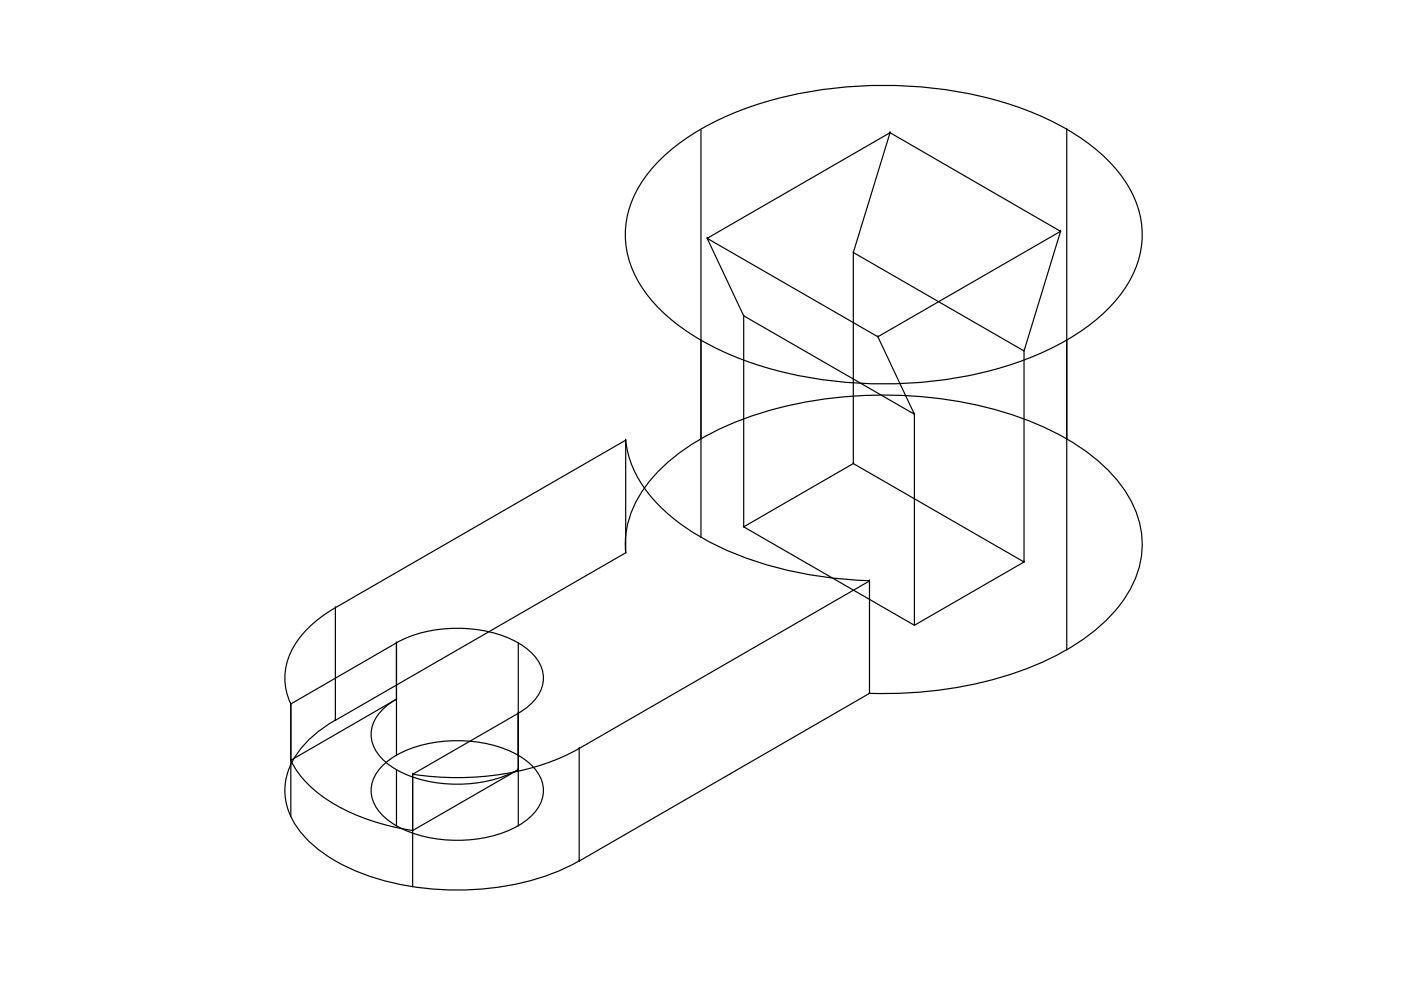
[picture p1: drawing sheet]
<svg xmlns="http://www.w3.org/2000/svg" width="297mm" height="210mm" viewBox="0 0 297 210" stroke-linecap="round" stroke-linejoin="round" font-family="sans-serif">
<!-- layer: 0 -->
<g fill="none" stroke="#000" stroke-width=".25">
<path d="M139.7 34.1a51.6 51.6 0 0 1 20.6-11.9 90.3 90.3 0 0 1 57.2 1.1 46.5 46.5 0 0 1 19.2 12.7 20.1 20.1 0 0 1 4.5 19.8 29.7 29.7 0 0 1-12.5 14.7 70.9 70.9 0 0 1-30.9 10.3 87.9 87.9 0 0 1-43.6-5.8 41.7 41.7 0 0 1-17.6-13.3 19.7 19.7 0 0 1 0-23.9zM148.6 27.4v86.5M188.7 28.1h.1M188.7 28.1l-7.8 25.4M226.2 27.4h.1M226.2 27.4v110.4M149.9 50.5l7.8 16.5 36.2 20.8-7.8-16.4M149.9 50.5l38.8-22.4 36.2 21-38.8 22.3zM149.9 50.5h.1M180.9 53.5h.1M224.9 49.1h.1M224.9 49.1l-7.8 25.3"/>
<path d="M157.7 67h.1M157.7 67v44.7M186.1 71.4h.1M217.1 74.4h.1M132.7 93.3l-61.6 35.5v23.9M132.7 93.3h.1M132.7 93.3v23.9M132.7 93.3a23.6 23.6 0 0 0 7.9 14.7 55.8 55.8 0 0 0 24.1 12.3 88.8 88.8 0 0 0 19.6 2.8M180.9 98.3v-44.8l36.2 20.9v44.8M180.9 98.3h.1M193.9 87.8h.1M193.9 87.8v44.8"/>
<path d="M132.7 117.2h.1M132.7 117.2l-61.6 35.5M132.7 117.2a21.4 21.4 0 0 1 6.4-16.8 49.6 49.6 0 0 1 20.4-12.3 90.1 90.1 0 0 1 58 .9 46.2 46.2 0 0 1 19.5 13 20.1 20.1 0 0 1 4.2 19.3 30.3 30.3 0 0 1-12.8 15.1 72.8 72.8 0 0 1-32.9 10.3 94.6 94.6 0 0 1-11.2 .3M157.7 111.7l23.2-13.4 36.2 20.9-23.2 13.4zM157.7 111.7h.1M217.1 119.2h.1M71.1 128.8a21.6 21.6 0 0 0-10 10.8 12.5 12.5 0 0 0 .5 9.6M71.1 128.8h.1M84 136.3a28.5 28.5 0 0 1 25.9 0 9.7 9.7 0 0 1 5.3 6.9 8 8 0 0 1-4 7.2l-1.3 .8M84.1 136.3v11.9l-22.4 13M84.1 136.3v23.9M84.1 136.3h.1"/>
<path d="M84.1 136.3l-22.4 13M109.9 136.3v26.9M184.3 123.2h.1M184.3 123.2l-61.5 35.5M184.3 123.2v23.8M193.9 132.6h.1M61.7 149.3v23.8M61.7 149.3h.1M61.7 149.3v11.9M71.1 152.7a20.8 20.8 0 0 0-10.1 11.1 13.5 13.5 0 0 0 3.5 13.5 34.9 34.9 0 0 0 17 9.4 59.8 59.8 0 0 0 37.4-2.2l3.9-2M71.1 152.7h.1M84 148.2a9.7 9.7 0 0 0-5.3 7 8 8 0 0 0 4 7.1 26.4 26.4 0 0 0 17.7 3.8 24.5 24.5 0 0 0 9.5-2.9"/>
<path d="M84.1 148.2h.1M109.9 151.2v23.9M109.9 151.2h.1M109.9 151.2l-22.4 13M122.8 158.7h.1M122.8 158.7v23.9M122.8 158.7a54.9 54.9 0 0 1-31.3 5.9l-4-.4M184.3 147h.1M184.3 147l-61.5 35.6M61.6 161.2a23.5 23.5 0 0 0 11 10.3 49.1 49.1 0 0 0 14.9 4.6M61.7 161.2h.1M81.6 161.9a23.8 23.8 0 0 1 15.4-4.9 23.8 23.8 0 0 1 15.3 4.9 7.1 7.1 0 0 1 0 11.4 23.8 23.8 0 0 1-15.3 4.9 23.8 23.8 0 0 1-15.4-4.9 7.1 7.1 0 0 1 0-11.4z"/>
<path d="M84.1 163.2v11.9M87.5 164.2v23.8M87.5 176.1h.1M87.5 164.2h.1M87.5 164.2v11.9M109.9 163.2h.1M109.9 160.2h.1M109.9 163.2l-22.4 12.9M122.8 182.6h.1"/>
</g>
</svg>
